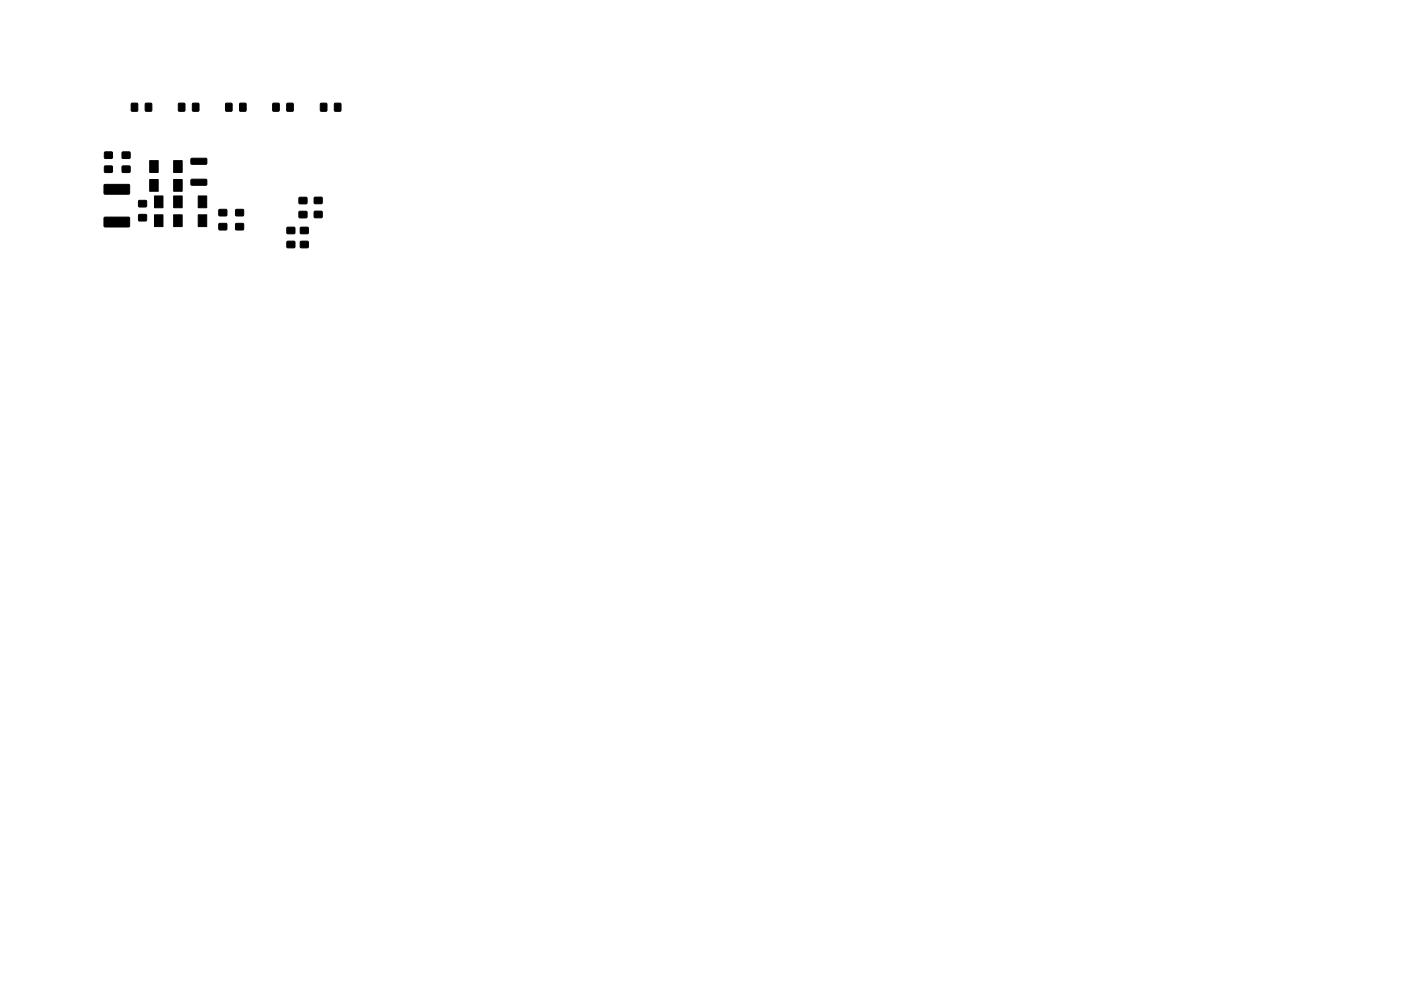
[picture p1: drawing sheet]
<svg xmlns="http://www.w3.org/2000/svg" width="297mm" height="210mm" viewBox="0 0 297 210" stroke-linecap="round" stroke-linejoin="round" font-family="sans-serif">
<g fill="#000" stroke="#000" stroke-width=".21">
<path d="M22.2 32.3h1.6v1.2l-1.6 .1zM22.2 35.3l1.6-.1v1.3l-1.6 .1zM22.1 39.2l5.2-.1 .2 .2v1.7l-.3 .2h-5l-.2-.2zM25.9 32.3h1.6l.1 1.2-1.7 .1zM25.9 35.3l1.6-.1 .1 1.3-1.7 .1zM27.9 21.9l1.3 .1-.1 1.6-1.2-.1zM30.8 21.9l1.3 .1v1.6l-1.3-.1zM31.7 34.1h1.8v2.5h-1.8zM36.8 34.1h1.8v2.5h-1.8zM37.9 21.9l1.3 .1-.1 1.6-1.2-.1zM40.8 21.9l1.3 .1v1.6l-1.3-.1zM40.5 33.6h3.2l.2 .2v.9l-.3 .2h-3l-.1-.3z"/>
<path d="M40.5 38.1l3.2-.1 .2 .2v.9l-.3 .2h-3l-.1-.2zM47.9 21.9l1.3 .1-.1 1.6-1.2-.1zM50.8 21.9l1.3 .1v1.6l-1.3-.1zM57.9 21.9l1.3 .1-.1 1.6-1.2-.1zM60.8 21.9l1.3 .1v1.6l-1.3-.1zM68 22h1.3l-.1 1.6-1.2-.1zM71 22h1.2v1.6l-1.3-.1zM22.1 46.1h5.2l.2 .2v1.7l-.3 .2h-5l-.2-.3zM29.4 45.5h1.6v1.3h-1.6zM29.4 42.6h1.6v1.2l-1.6 .1zM32.8 45.6h1.8v2.5h-1.8zM32.8 41.6h1.8v2.5h-1.8z"/>
<path d="M31.7 38.1h1.8v2.5h-1.8zM36.8 38.1h1.8v2.5h-1.8zM36.8 41.6h1.8v2.5h-1.8zM36.8 45.6h1.8v2.5h-1.8zM42 45.6h1.8v2.5h-1.8zM42 41.6h1.8v2.5h-1.8zM46.4 44.5h1.6l.1 1.2-1.6 .1zM46.4 47.5l1.6-.1 .1 1.3h-1.6zM50 47.5l1.6-.1v1.3h-1.6zM50 44.5h1.6v1.2l-1.6 .1zM60.9 51.2h1.6v1.3h-1.6zM60.9 48.3l1.6-.1v1.3l-1.6 .1z"/>
<path d="M63.4 44.9h1.6l.1 1.2-1.6 .1zM63.4 41.9h1.6l.1 1.3h-1.6zM63.7 51.2h1.6v1.3h-1.6zM63.7 48.3l1.6-.1v1.3l-1.6 .1zM66.7 41.9h1.5l.1 1.2-1.6 .1zM66.7 44.9l1.5-.1 .1 1.3-1.6 .1z"/>
</g>
</svg>
